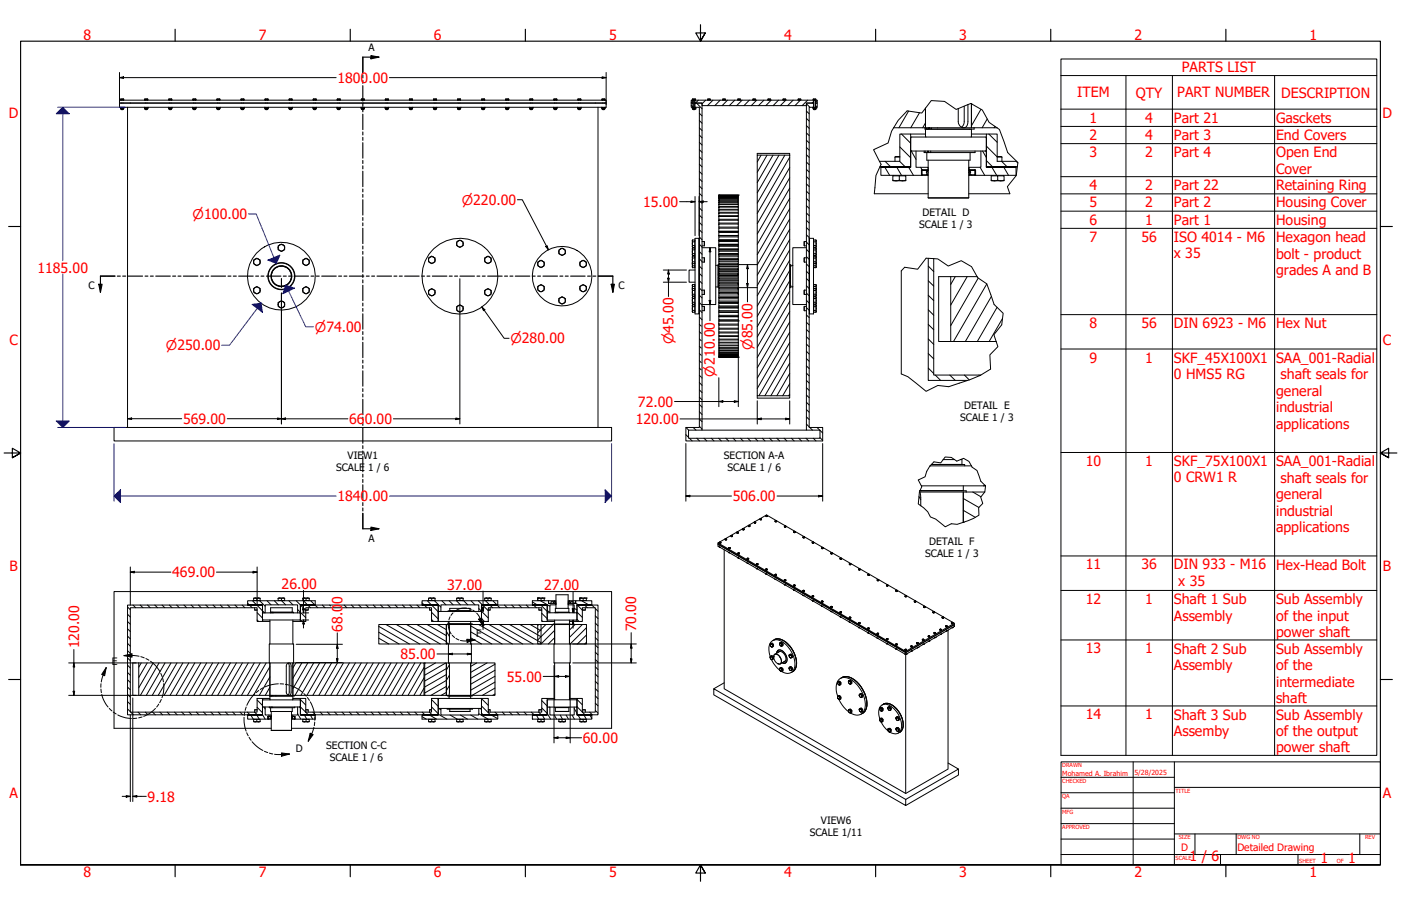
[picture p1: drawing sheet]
<svg xmlns="http://www.w3.org/2000/svg" width="864mm" height="559mm" viewBox="0 0 864 559" stroke-linecap="round" stroke-linejoin="round" font-family="sans-serif">
<defs><g id="words">
<g font-size="8.7" fill="#f00">
<text x="52" y="24">8</text>
<text x="160" y="24">7</text>
<text x="267" y="24">6</text>
<text x="375" y="24">5</text>
<text x="483" y="24">4</text>
<text x="591" y="24">3</text>
<text x="699" y="24">2</text>
<text x="807" y="24">1</text>
<text x="728" y="45">PARTS LIST</text>
<text x="208" y="51">1800.00</text>
<text x="664" y="60">ITEM</text>
<text x="700" y="60">QTY</text>
<text x="726" y="60">PART NUMBER</text>
<text x="790" y="60">DESCRIPTION</text>
<text x="6" y="73">D</text>
<text x="672" y="76">1</text>
<text x="706" y="76">4</text>
<text x="724" y="76">Part 21</text>
<text x="787" y="76">Gasckets</text>
<text x="852" y="73">D</text>
<text x="672" y="86">2</text>
<text x="706" y="86">4</text>
<text x="724" y="86">Part 3</text>
<text x="787" y="86">End Covers</text>
<text x="672" y="97">3</text>
<text x="706" y="97">2</text>
<text x="724" y="97">Part 4</text>
<text x="787" y="97">Open End</text>
<text x="787" y="107">Cover</text>
<text x="672" y="117">4</text>
<text x="706" y="117">2</text>
<text x="724" y="117">Part 22</text>
<text x="787" y="117">Retaining Ring</text>
<text x="396" y="128">15.00</text>
<text x="672" y="128">5</text>
<text x="706" y="128">2</text>
<text x="724" y="128">Part 2</text>
<text x="787" y="128">Housing Cover</text>
<text x="672" y="139">6</text>
<text x="706" y="138">1</text>
<text x="724" y="138">Part 1</text>
<text x="787" y="138">Housing</text>
<text x="672" y="149">7</text>
<text x="704" y="149">56</text>
<text x="724" y="149">ISO 4014 - M6</text>
<text x="787" y="149">Hexagon head</text>
<text x="724" y="159">x 35</text>
<text x="787" y="159">bolt - product</text>
<text x="23" y="168">1185.00</text>
<text x="787" y="170">grades A and B</text>
<text x="672" y="202">8</text>
<text x="704" y="202">56</text>
<text x="724" y="202">DIN 6923 - M6</text>
<text x="787" y="202">Hex Nut</text>
<text x="6" y="213">C</text>
<text x="852" y="213">C</text>
<text x="672" y="224">9</text>
<text x="706" y="224">1</text>
<text x="724" y="224">SKF_45X100X1</text>
<text x="787" y="224">SAA_001-Radial</text>
<text x="724" y="234">0 HMS5 RG</text>
<text x="789" y="234">shaft seals for</text>
<text x="787" y="244">general</text>
<text x="393" y="251">72.00</text>
<text x="787" y="254">industrial</text>
<text x="113" y="261">569.00</text>
<text x="215" y="261">660.00</text>
<text x="392" y="262">120.00</text>
<text x="787" y="264">applications</text>
<text x="669" y="287">10</text>
<text x="706" y="287">1</text>
<text x="724" y="287">SKF_75X100X1</text>
<text x="787" y="288">SAA_001-Radial</text>
<text x="724" y="298">0 CRW1 R</text>
<text x="789" y="298">shaft seals for</text>
<text x="208" y="309">1840.00</text>
<text x="452" y="309">506.00</text>
<text x="787" y="308">general</text>
<text x="787" y="318">industrial</text>
<text x="787" y="328">applications</text>
<text x="6" y="352">B</text>
<text x="669" y="351">11</text>
<text x="704" y="351">36</text>
<text x="724" y="351">DIN 933 - M16</text>
<text x="787" y="351">Hex-Head Bolt</text>
<text x="852" y="352">B</text>
<text x="106" y="356">469.00</text>
<text x="174" y="363">26.00</text>
<text x="276" y="364">37.00</text>
<text x="335" y="364">27.00</text>
<text x="726" y="361">x 35</text>
<text x="211" y="373" transform="rotate(-90 211 373)">0</text>
<text x="669" y="372">12</text>
<text x="706" y="372">1</text>
<text x="724" y="373">Shaft 1 Sub</text>
<text x="787" y="373">Sub Assembly</text>
<text x="724" y="383">Assembly</text>
<text x="787" y="383">of the input</text>
<text x="211" y="390" transform="rotate(-90 211 390)">68.0</text>
<text x="392" y="389" transform="rotate(-90 392 389)">70.00</text>
<text x="787" y="393">power shaft</text>
<text x="49" y="400" transform="rotate(-90 49 400)">120.00</text>
<text x="247" y="407">85.00</text>
<text x="669" y="403">13</text>
<text x="706" y="403">1</text>
<text x="724" y="403">Shaft 2 Sub</text>
<text x="787" y="403">Sub Assembly</text>
<text x="724" y="413">Assembly</text>
<text x="787" y="413">of the</text>
<text x="312" y="420">55.00</text>
<text x="787" y="423">intermediate</text>
<text x="787" y="434">shaft</text>
<text x="669" y="444">14</text>
<text x="706" y="444">1</text>
<text x="724" y="444">Shaft 3 Sub</text>
<text x="787" y="444">Sub Assembly</text>
<text x="724" y="454">Assemby</text>
<text x="787" y="454">of the output</text>
<text x="359" y="458">60.00</text>
<text x="787" y="464">power shaft</text>
<text x="6" y="492">A</text>
<text x="91" y="494">9.18</text>
<text x="852" y="492">A</text>
<text x="733" y="531">1 / 6</text>
<text x="814" y="533">1</text>
<text x="831" y="533">1</text>
<text x="52" y="541">8</text>
<text x="160" y="541">7</text>
<text x="267" y="541">6</text>
<text x="375" y="541">5</text>
<text x="483" y="541">4</text>
<text x="591" y="541">3</text>
<text x="699" y="541">2</text>
<text x="807" y="541">1</text>
</g>
<g font-size="8.3" fill="#f00">
<text x="285" y="126">⌀220.00</text>
<text x="119" y="135">⌀100.00</text>
<text x="194" y="205">⌀74.00</text>
<text x="102" y="216">⌀250.00</text>
<text x="315" y="212">⌀280.00</text>
<text x="415" y="212" transform="rotate(-90 415 212)">⌀45.00</text>
<text x="464" y="216" transform="rotate(-90 464 216)">⌀85.00</text>
<text x="441" y="232" transform="rotate(-90 441 232)">⌀210.00</text>
</g>
<g font-size="6.3">
<text x="227" y="32">A</text>
<text x="569" y="133">DETAIL D</text>
<text x="567" y="141">SCALE 1 / 3</text>
<text x="55" y="178">C</text>
<text x="381" y="178">C</text>
<text x="594" y="252">DETAIL E</text>
<text x="592" y="260">SCALE 1 / 3</text>
<text x="214" y="283">VIE</text>
<text x="224" y="283">W1</text>
<text x="446" y="283">SECTION A-A</text>
<text x="207" y="291">SCALE</text>
<text x="227" y="291">1 / 6</text>
<text x="449" y="291">SCALE 1 / 6</text>
<text x="227" y="334">A</text>
<text x="573" y="336">DETAIL F</text>
<text x="570" y="344">SCALE 1 / 3</text>
<text x="294" y="393">F</text>
<text x="69" y="410">E</text>
<text x="201" y="462">SECTION C-C</text>
<text x="182" y="464">D</text>
<text x="203" y="469">SCALE 1 / 6</text>
<text x="506" y="508">VIEW6</text>
<text x="499" y="515">SCALE 1/11</text>
</g>
<g font-size="6.3" fill="#f00">
<text x="728" y="525">D</text>
<text x="763" y="525">Detailed Drawing</text>
</g>
<g font-size="4.3" fill="#f00">
<text x="655" y="479">Mohamed A. Ibrahim</text>
<text x="699" y="478">5/28/2025</text>
</g>
<g font-size="3.5" fill="#f00">
<text x="655" y="473">DRAWN</text>
<text x="655" y="483">CHECKED</text>
<text x="725" y="489">TITLE</text>
<text x="655" y="492">QA</text>
<text x="655" y="502">MFG</text>
<text x="655" y="511">APPROVED</text>
<text x="727" y="518">SIZE</text>
<text x="763" y="518">DWG NO</text>
<text x="841" y="518">REV</text>
<text x="725" y="530">SCALE</text>
<text x="801" y="533">SHEET</text>
<text x="824" y="533">OF</text>
</g>
</g></defs>
<!-- layer: Hatch (ANSI) -->
<g fill="none" stroke="#000" stroke-width=".62">
<path d="M426 65l1 1M427 62l-1 1M429 64l4 3M430 62l-1 2M431 79l2 2M431 74l2 2M431 70l2 2M435 62l-2 2M439 62l-3 3M444 62l-3 3M448 62l-3 3M453 62l-3 3"/>
<path d="M457 62l-3 3M462 62l-3 3M466 62l-3 3M471 62l-3 3M475 62l-3 3M480 62l-3 3M484 62l-3 3M489 62l-3 3M493 62l-3 3M497 77l2 2M497 73l2 2M497 69l2 1"/>
<path d="M497 64l2 2M498 62l-4 3M501 64h1M502 63l-1 1M503 65l1 1M504 62l-1 1M560 69l-6 10M567 70l-6 9M570 76l-1 3M599 64v1M605 67l-6 11M609 73l-4 6"/>
<path d="M613 78v1M431 97l2 1M431 92l2 2M431 88l2 1M431 83l2 2M469 96l-2 4M473 96l-6 10M477 96l-10 17M480 96l-13 23M484 96l-17 29M487 97l-20 35M497 100l2 2"/>
<path d="M497 95l2 2M497 91l2 2M497 86l2 2M497 82l2 2M546 100l3 3M555 100l3 3M555 91l6 6M556 83l5 5M562 93l3 5M606 93l2 4M608 99l4 4M608 90l7 7"/>
<path d="M610 83l5 5M617 100l4 3M626 100l1 1M431 119l2 2M431 115l2 1M431 110l2 2M431 106l2 1M431 101l2 2M487 103l-20 35M487 110l-20 34M487 116l-20 35M497 118l2 2"/>
<path d="M497 113l2 2M497 109l2 2M497 104l2 2M545 103l3 5M548 103h-1M553 103l3 5M555 103h.1M560 103l3 5M567 103l1 2M571 107l1 1M597 104l1 1M597 106l1 1"/>
<path d="M599 108h.1M604 103l3 5M611 103l3 5M614 103h-1M619 103l3 5M621 103h.1M626 103v1M431 137l2 2M431 133l2 1M431 128l2 2M431 124l2 1M487 122l-20 35"/>
<path d="M487 129l-20 34M487 135l-20 35M497 136l2 2M497 131l2 2M497 127l2 2M497 122l2 2M431 160l2 1M431 155l2 2M431 151l2 1M431 146l2 2M431 142l2 1M487 141l-20 35"/>
<path d="M487 148l-20 34M487 154l-20 35M497 158l2 2M497 154l2 2M497 149l2 2M497 145l2 1M497 140l2 2M431 178l2 1M431 173l2 2M431 169l2 1M431 164l2 2M487 160l-20 35"/>
<path d="M487 167l-20 34M487 173l-20 35M487 180l-20 34M497 176l2 2M497 172l2 1M497 167l2 2M497 163l2 1M572 173l4 3M572 164l4 4M589 171l-3 4M596 171l-10 17M603 172l-17 29"/>
<path d="M608 175l-20 36M431 196l2 1M431 191l2 2M431 187l2 1M431 182l2 2M487 186l-20 35M487 192l-20 35M487 199l-20 34M497 199l2 1M497 194l2 2M497 190l2 1M497 185l2 2"/>
<path d="M497 181l2 1M572 191l4 3M572 182l4 3M611 183l-16 28M615 190l-13 21M618 196l-8 15M431 218l1 1M431 214l1 1M431 209l1 1M431 205l1 1M431 200l1 1M487 205l-20 35"/>
<path d="M487 211l-19 33M487 218l-16 26M497 217l2 1M497 212l2 2M497 208l2 1M497 203l2 2M572 218l4 3M572 209l4 3M572 200l4 3M431 236l2 2M431 227l1 1M431 232l1 1"/>
<path d="M431 223l1 1M433 233h.1M487 224l-12 20M487 230l-8 14M487 237l-5 7M497 239l2 2M497 235l2 1M497 230l2 2M497 226l2 1M497 221l2 2M572 227l4 3M577 231l3 4"/>
<path d="M585 231l4 4M594 231l3 3M603 231l1 1M431 258l2 2M431 254l2 2M431 249l2 2M431 245l2 2M431 240l2 2M487 243l-1 1M497 257l2 2M497 253l2 1M497 248l2 2"/>
<path d="M497 244l2 1M423 268l1 2M423 264l1 1M425 270l2 2M427 264l2 1M430 270l1 2M431 263l2 2M434 270l2 2M438 270l2 2M443 270l2 2M447 270l2 2M452 270l2 2"/>
<path d="M456 270l2 2M461 270l2 2M465 270l2 2M470 270l2 2M474 270l2 2M479 270l2 2M483 270l2 2M488 270l2 2M492 270l2 2M497 270l1 2M497 262l2 1M499 264l2 1"/>
<path d="M501 270l2 2M504 264l3 3M505 270l2 2M607 299v1M566 306l2 2M594 315l7 4M594 307l9 6M600 303l5 3M594 322h.1M79 379l1 2M79 374l1 2M82 373l2 2"/>
<path d="M86 373l2 2M91 373l2 2M95 373l2 2M100 373l2 2M104 373l2 2M109 373l2 2M113 373l2 2M118 373l2 2M122 373l2 2M127 373l2 2M131 373l2 2M136 373l1 2"/>
<path d="M140 373l2 2M145 373l1 2M149 373l2 2M153 372l1 1M154 373l1 2M156 373h-1M156 371l2 2M158 373l5 5M158 378l4 3M160 373h.1M160 371l3 3M165 371l2 2"/>
<path d="M169 371l3 2M174 371l2 2M178 371l3 2M183 371l5 5M183 376l5 5M187 373h.1M187 371l3 2M190 373l1 2M192 373h-1M192 371l2 2M194 373l2 2M199 373l1 2"/>
<path d="M203 373l1 1M212 373l2 2M217 373l1 2M221 373l2 2M226 373l1 2M230 373l2 2M235 373l1 2M239 373l2 2M244 373l1 2M248 373l2 2M253 373l1 2M257 373l2 2"/>
<path d="M260 372l1 1M262 373l1 2M263 373h.1M263 371l3 2M266 378l4 4M266 373l4 4M268 373h.1M268 371l4 3M272 371l3 2M277 371l2 2M281 371l3 2M286 371l2 2"/>
<path d="M290 371l3 2M295 371l2 2M295 375l6 6M297 373l4 4M299 373h.1M299 371l3 2M302 373l2 2M304 373h.1M304 371l4 4M311 373l2 2M315 373l2 2M320 373l2 2"/>
<path d="M324 373l2 2M328 371l3 2M329 373l2 2M331 373h-1M333 371l6 3M333 373l4 4M334 378l3 4M337 373h.1M337 377l2 1M342 371l-1 1M342 372h1M351 371h.1"/>
<path d="M354 375l2 1M355 372l2 1M355 371l-1 1M356 378l3 3M356 373l3 3M356 373h.1M359 371l4 2M360 373l2 2M362 373h.1M365 373l2 2M367 380l2 2M367 375l2 2"/>
<path d="M79 397l1 2M79 392l1 2M79 388l1 2M79 383l1 2M158 382l1 1M185 382l1 1M233 394l7 3M233 390l13 7M233 386l19 11M238 385l21 12M244 385l21 12M251 385l20 12"/>
<path d="M257 385l18 11 1 1M263 385l12 7M266 382l1 1M270 385l5 3M275 389l2 4M276 385l1 1M290 397h.1M290 393l7 4M290 390l13 7M290 386l19 11M295 385l21 12M297 382l2 1"/>
<path d="M301 385l21 12M308 385l21 12M314 385l20 11M320 385l14 8M327 385l7 4M332 385l-1 1M333 385h1M334 383h1M336 385l-5 5M341 385l-10 10M342 393l-4 4M342 389l-8 8"/>
<path d="M354 385l-3 4M356 382l1 1M359 385l-8 8M362 396l-2 1M362 392l-6 5M362 387l-11 10M367 398l2 1M367 393l2 2M367 389l2 1M367 384l2 2M79 419l1 2M79 415l1 1"/>
<path d="M79 410l1 2M79 406l1 1M79 401l1 2M87 409l-1 2M91 409l-5 9M94 409l-8 15M98 409l-11 20M102 409l-12 20M105 409l-11 20M109 409l-11 20M113 409l-12 20M116 409l-11 20"/>
<path d="M120 409l-11 20M124 409l-12 20M127 409l-11 20M131 409l-11 20M135 409l-12 20M138 409l-11 20M142 409l-12 20M146 409l-12 20M149 409l-11 20M153 409l-11 20M157 409l-12 20M160 409l-11 20"/>
<path d="M164 409l-11 20M166 411l-10 18M166 418l-6 11M182 409l-1 3M186 409l-5 9M190 409l-9 16M193 409l-11 20M197 409l-12 20M201 409l-12 20M204 409l-11 20M208 409l-11 20M212 409l-12 20"/>
<path d="M215 409l-11 20M219 409l-11 20M223 409l-12 20M226 409l-11 20M230 409l-11 20M234 409l-12 20M237 409l-11 20M241 409l-12 20M245 409l-12 20M248 409l-11 20M252 409l-12 20M256 409l-12 20"/>
<path d="M259 409l-11 20M261 412l-9 17M261 418l-6 11M262 409h.1M268 409l-6 4M275 409l-13 7M275 416l-13 8M275 412l-13 8M277 410l-2 3M277 416l-2 4-13 7M294 409l-4 2M300 409l-10 6"/>
<path d="M305 417l-15 9M305 413l-15 9M305 410l-15 8M367 416l2 1M367 411l2 2M367 407l2 1M367 402l2 2M79 437l1 2M79 433l1 1M79 428l1 2M79 424l1 1M81 439l1 2"/>
<path d="M85 439l2 2M90 439l1 2M94 439l2 2M99 439l1 2M103 439l2 2M108 439l1 2M112 439l2 2M117 439l1 2M121 439l2 2M125 439l2 2M130 439l2 2M134 439l2 2"/>
<path d="M139 439l2 2M143 439l2 2M148 439l2 2M152 439l2 2M157 439l2 2M158 436l4 4M158 432l4 3M163 436v1M166 424l-2 5M185 436v1M185 436l5 5M185 431l3 4"/>
<path d="M193 439l2 2M197 439l2 2M202 439l2 2M206 439l2 2M211 439l1 2M215 439l2 2M220 439l1 2M224 439l2 2M229 439l1 2M233 439l2 2M238 439l1 2M242 439l2 2"/>
<path d="M247 439l1 2M251 439l2 2M256 439l1 2M260 439l2 2M261 424l-2 5M265 439l1 2M266 436l4 4M266 431l4 5M270 431h.1M270 437l2 1M275 427l-3 2M275 423l-9 6"/>
<path d="M277 423l-2 3M296 437l1 1M297 440l1 1M297 435l5 6M297 431l4 4M305 439l2 2M305 428l-1 1M305 424l-8 5M305 421l-14 8M310 439l1 2M314 439l2 2M319 439l1 2"/>
<path d="M323 439l2 2M328 439l1 2M332 439l2 2M334 437l3 3 2 4M334 432l3 3M337 431h.1M339 436h.1M354 437l2 3M356 436l5 5M356 431l3 4M363 439l2 2M367 438l2 2"/>
<path d="M367 434l2 1M367 429l2 2M367 425l2 1M367 420l2 2M153 441h.1M155 441l1 3M157 441h-1M158 441l2 3M160 441h.1M162 441l1 3M165 443h.1M166 443v1"/>
<path d="M166 441v1M180 441l1 1M181 443l1 1M183 440l2 4M185 440l1 1M186 441h.1M188 441l1 3M190 441h-1M191 441l2 3M193 441h.1M260 442l3 2M264 441h.1"/>
<path d="M265 441l4 3M270 441h.1M270 440l5 4M277 441l5 3M284 441l4 3M290 441l5 3M295 440l6 4M302 441h.1M303 441l4 2M328 443v1M329 441h.1M331 441l1 3"/>
<path d="M333 441h-1M334 441l2 3M336 441h.1M342 441l1 3M345 441l2 3M349 441l1 3M353 441l1 3M356 440v1M356 441l2 3M358 441h.1M360 441l1 3M362 441h.1"/>
<path d="M364 441l1 2"/>
</g>
<!-- layer: Visible (ANSI) -->
<g fill="none" stroke="#000" stroke-width=".62">
<path d="M74 62h300v2h-300zM74 64h300v2h-300zM74 66v1M74 61h2M74 61v1h2M74 67h2M74 67h1M74 67h.1M74 61h.1M75 62h.1M75 68h1M75 67h1"/>
<path d="M75 61v1M75 64h.1M75 67v1M76 61h.1M76 61v1v-1M76 67h.1M76 64h.1M76 67v1M76 62h.1M76 66v1M79 66v198M80 64h.1"/>
<path d="M89 66v1M89 61h2M89 61v1h2M89 67h2M89 67h1M89 67h.1M89 61h.1M89 62h.1M90 68h1M90 67h1M90 61v1M90 64h.1"/>
<path d="M90 67v1M91 61h.1M91 61v1v-1M91 67h.1M91 64h.1M91 67v1M91 62h.1M91 67h-2M91 66v1M104 66v1M104 66h.1M104 61v1h1"/>
<path d="M104 67h.1M104 67h1M104 61h2M104 61h.1M104 62h.1M104 61h1M104 67h2M104 68h1M104 64h.1M104 67v1M105 67h.1M105 61v1"/>
<path d="M105 61v1l1-1M105 67h1M105 64h.1M105 67v1M106 61h-1M106 61h.1M106 62h.1M106 67h-2M106 66v1M119 66v1M119 61v1h1M119 67h.1"/>
<path d="M119 61h2M119 61h.1M119 61h1M119 67h2M119 62h.1M119 68h1M119 67h1M119 61v1M119 64h.1M119 67v1M120 61v1l1-1M120 67h1"/>
<path d="M120 67h.1M120 64h.1M120 67v1M121 61h-1M121 61h.1M121 62h.1M121 67h-2M121 66h.1M121 66v1M134 66v1M134 61h1M134 61v1h1"/>
<path d="M134 67h2M134 67h.1M134 62h.1M134 68h1M134 64h.1M134 67h1M134 61v1M134 67v1M135 61v1l1-1M135 67h1M135 64h.1M135 67v1"/>
<path d="M135 61h.1M135 61h1M135 62h.1M135 61h-1M136 67h-2M136 66h.1M136 66v1M148 66l1 1M149 61h1M149 61v1h1M149 67h1M149 67h.1"/>
<path d="M149 61h.1M149 62h.1M149 68h1M149 61v1M149 64h.1M149 67v1M150 61h.1M150 61v1v-1M150 67h.1M150 67v1M150 64h.1M150 62h.1"/>
<path d="M150 66v1M163 66v1M163 61h2M163 61v1h2M163 67h2M163 67h1M163 67h.1M163 61h.1M164 62h.1M164 68h1M164 67h1M164 61v1"/>
<path d="M164 64h.1M164 67v1M165 61h.1M165 61v1v-1M165 67h.1M165 64h.1M165 67v1M165 62h.1M165 66v1M178 66v1M178 61v1h2M178 67h.1"/>
<path d="M178 67h1M178 67h2M178 61h2M178 61h.1M178 62h.1M179 68h1M179 64h.1M179 67h1M179 61v1M179 67v1M180 61h.1M180 61v1v-1"/>
<path d="M180 67h.1M180 64h.1M180 67v1M180 62h.1M180 66v1M193 66v1M193 66h.1M193 61v1h1M193 67h.1M193 61h2M193 61h.1M193 61h1"/>
<path d="M193 67h2M193 62h.1M193 68h2M193 67h1M193 61v1M193 64h.1M193 67v1M194 61h1M194 61v1l1-1M194 67h1M194 67h.1M195 64h.1"/>
<path d="M195 67v1M195 62h.1M195 67h-2M195 66v1M208 66v1M208 61v1h1M208 67h.1M208 61h2M208 61h.1M208 61h1M208 67h2M208 62h.1"/>
<path d="M208 68h1M208 64h.1M208 67v1M208 67h1M208 61v1M209 61v1l1-1M209 67h1M209 64h.1M209 67v1M210 61h-1M210 61h.1M210 62h.1"/>
<path d="M210 67h-2M210 66h.1M210 66v1M223 66v1M223 61h1M223 61v1h1M223 67h2M223 67h.1M223 62h.1M223 68h1M223 67h1M223 61v1"/>
<path d="M223 64h.1M223 67v1M224 61v1l1-1M224 67h1M224 67h.1M224 64h.1M224 67v1M224 61h.1M224 61h1M224 62h.1M224 61h-1M225 67h-2"/>
<path d="M225 66h.1M225 66v1M237 66v1M237 61h2M237 61v1h2M237 67h2M237 67h1M237 67h.1M238 62h.1M238 68h1M238 67h1M238 61v1"/>
<path d="M238 64h.1M238 67v1M239 61h.1M239 61v1v-1M239 67h.1M239 64h.1M239 67v1M239 62h.1M239 61h-2M239 66v1M252 66v1M252 61h2"/>
<path d="M252 61v1h2M252 67h2M252 67h1M252 67h.1M252 61h.1M253 62h.1M253 68h1M253 64h.1M253 67h1M253 61v1M253 67v1M254 61h.1"/>
<path d="M254 61v1v-1M254 67h.1M254 64h.1M254 67v1M254 62h.1M254 66v1M267 66v1M267 61v1h2M267 67h.1M267 67h1M267 61h2M267 61h.1"/>
<path d="M267 67h2M267 62h.1M268 68h1M268 67h1M268 61v1M268 64h.1M268 67v1M269 61h.1M269 61v1v-1M269 67h.1M269 67v1M269 64h.1"/>
<path d="M269 62h.1M269 67h-2M269 66v1M282 66v1M282 66h.1M282 61v1h1M282 67h.1M282 67h1M282 61h2M282 61h.1M282 61h1M282 67h2"/>
<path d="M282 62h.1M282 68h1M282 64h.1M282 67v1M283 67h.1M283 61v1M283 61v1l1-1M283 67h1M283 64h.1M283 67v1M284 61h-1M284 61h.1"/>
<path d="M284 62h.1M284 67h-2M284 66v1M297 66v1M297 61h1M297 61v1h1M297 67h2M297 67h.1M297 62h.1M297 68h1M297 67h1M297 61v1"/>
<path d="M297 64h.1M297 67v1M298 61v1l1-1M298 67h1M298 67h.1M298 64h.1M298 67v1M299 61h-1M299 61h.1M299 62h.1M299 61h-2M299 67h-2"/>
<path d="M299 66v1M312 66v1M312 61h1M312 61v1h1M312 67h2M312 67h.1M312 62h.1M312 68h1M312 67h1M312 61v1M312 64h.1M312 67v1"/>
<path d="M313 61v1l1-1M313 67h1M313 64h.1M313 67v1M313 61h.1M313 61h1M313 62h.1M313 61h-1M314 67h-2M314 66h.1M314 66v1M326 66l1 1"/>
<path d="M327 61h1M327 61v1h1M327 67h1M327 67h.1M327 61h.1M327 62h.1M327 68h1M327 61v1M327 64h.1M327 67v1M328 61v1v-1M328 67h.1"/>
<path d="M328 64h.1M328 67v1M328 61h.1M328 62h.1M328 67h-1M328 66v1M341 66v1M341 61v1h2M341 67h1M341 67h.1M342 67h1M342 61h1"/>
<path d="M342 61h-1M342 62h.1M342 68h1M342 61v1M342 64h.1M342 67v1M343 61h.1M343 61v1v-1M343 67h.1M343 67v1M343 64h.1M343 62h.1"/>
<path d="M343 66v1M356 66v1M356 61h2M356 61v1h2M356 67h2M356 67h1M356 67h.1M356 61h.1M356 62h.1M357 68h1M357 64h.1M357 67h1"/>
<path d="M357 61v1M357 67v1M358 61h.1M358 61v1v-1M358 67h.1M358 64h.1M358 67v1M358 62h.1M358 66v1M367 64h.1M369 66v198M371 66v1"/>
<path d="M371 61v1h1M371 67h.1M371 61h2M371 61h.1M371 61h1M371 67h2M371 62h.1M371 68h1M371 67h1M371 61v1M371 64h.1M371 67v1"/>
<path d="M372 61h1M372 61v1l1-1M372 67h1M372 67v1M372 64h.1M373 62h.1M373 67h-2M373 66v1M427 66v1M427 67h.1M427 66h2M427 61v1"/>
<path d="M427 67h1M427 61h1M427 62h-1v2h1v-2v4v-2h-1v2h1M427 62h76M427 64h.1M427 68h1M427 67v1M427 67h2M428 67h1M428 61v1M428 67h.1M428 61h1"/>
<path d="M428 61h-1M428 64h.1M428 62v4M428 67v1M428 62v2h5v1h64v-1h5v-2v4v-2h-5v201h8v5h-81v-5h9v-201h-5v2M428 62h.1M429 61v1M429 61v1h-2M429 67h.1M429 66v1M436 61v1h2v-1M436 61h1"/>
<path d="M436 62h.1M437 61v1M437 61h1M437 61h-1M438 62h.1M446 61v1h1v-1M446 61h1M446 61v1M447 61h.1M447 61h-1M447 62h.1M455 61v1h2v-1"/>
<path d="M455 61h1M455 62h.1M456 61v1M456 61h1M456 61h-1M456 62h.1M464 61v1h2v-1M464 61h1M465 61v1M465 61h1M465 61h-1M466 62h.1"/>
<path d="M473 61v1h2v-1M473 61h2M474 61v1M475 61h.1M475 61h-2M475 62h.1M483 61v1h1v-1M483 61h1M483 62h.1M483 61v1M484 61h.1M484 61h-1"/>
<path d="M484 62h.1M492 61v1h2v-1M492 61h1M493 61v1M493 61h1M493 61h-1M494 62h.1M501 66v1M501 61v1h2v-1M501 67h1M501 61h2M501 67h.1"/>
<path d="M501 62h.1M502 64h.1M502 68h1M502 67v1M502 67h1M502 61v1M502 67h.1M503 61h.1M503 61h-2M503 67h.1M503 64h.1M503 67v1"/>
<path d="M503 62h1v2h-1v-2v4v-2h1v2h-5v198h8v8h-84v-8h8v-198h-2M503 62h.1M503 66v1M551 79h20M570 79v1h30v-1M570 80l1 5M570 67v12M572 80h.1M572 79h-1v1h1v-1h1v1h1v-1h-1M574 79h41M594 65v11l-1 2M597 65v10a3 3 0 0 1-3 4 3 3 0 0 1-3-4v-8"/>
<path d="M598 80h.1M599 80v5M599 64v15M467 96h20v148h-20zM467 96v-1h20v1M542 100h13v-17h6v20h-19M552 97h3M552 97v3M555 97h-3M561 93v-8h1h45h1v8M561 83h9M561 92l1 1"/>
<path d="M562 93h-1v10h-18v5h25v-3h4v-2h-7v-10M562 93h45M570 93v1v-1M570 94h2M571 94v5h27v-5M572 93v1v-1M572 99v23M574 93v1h-2M597 99v23M599 83h9M601 93v1h-27M605 93v10h-8v2h4v3h25v-5h-18v-10h-1"/>
<path d="M608 92l-1 1M615 97h3M618 97v3M627 100h-12v-17h-7v20h19M539 120h33M543 103h18zM550 111l2 1M550 111v-3h4v3M551 108h.1M552 112h4M554 111l-2 1M554 111l2 1"/>
<path d="M554 108h4v3M558 108h.1M558 111l-2 1M568 108h.1M568 107l3 1v-3l1 1v2h-4M568 105v3M568 105h4M568 105h.1M572 105h.1M572 108h.1M572 105h-4v3M597 105h4"/>
<path d="M597 108h1M597 120h25M597 105h1M601 105h.1M601 108h.1M601 105v3M601 107l-3 1v-3l-1 1 1 2h3M608 103h18zM611 111l2 1M611 111v-3h4v3M611 108h.1M613 112h4"/>
<path d="M615 111l-2 1M615 111l2 1M615 108h4v3M619 108h.1M619 111l-2 1M443 120l12 1zM443 121h12zM443 121h12h-12zM443 122h12h-12zM443 122h12v1h-12zM443 124h12h-12zM443 125h12v1h-12z"/>
<path d="M443 126h12v1h-12zM443 128h12v1h-12zM443 130h12v1h-12zM443 131h12v2h-12zM443 134h12v1h-12zM443 136h12v2h-12zM443 138h12v2h-12zM443 120h12M443 121h.1M443 121v1M443 122h.1M443 123v1"/>
<path d="M443 124v1M443 126h.1M443 127v1M443 129v1M443 131h.1M443 133v1M443 135v1M443 138h.1M455 121h.1M455 121v1M455 122h.1M455 123v1"/>
<path d="M455 124v1M455 126h.1M455 127v1M455 129v1M455 131h.1M455 133v1M455 135v1M455 138h.1M572 122h25M171 153a2 2 0 0 0 3 2M171 153v1l2 1h1M172 151l-1 2"/>
<path d="M172 151h2M172 151l-1 1v1M172 151l1-1 1 1M174 151l1 2M174 151l1 1v1M175 153l-1 2M175 153v1l-1 1M190 160h1v2M190 160l-1-1-2 1v2M190 160l1 2M190 160a2 2 0 0 0-3 2M265 159l-1 1"/>
<path d="M265 159a2 2 0 0 1 3 1M265 159l1-1 2 1v1M265 159h-1v1M281 150l1 2M281 150v1l1 1M282 149h-1v1M282 149l1-1 1 1M282 149l-1 1M282 149h2M284 149h1v1M284 149l1 1M285 150a2 2 0 0 1-3 2"/>
<path d="M285 150v1l-2 2-1-1M302 159l1 1M302 159a2 2 0 0 0-3 1M302 159h1v1M302 159l-1-1-2 1v1M344 154a2.3 2.3 0 0 1 3 0 2.3 2.3 0 0 1 1 2l-2 2a2.3 2.3 0 0 1-2-4zM427 153v5M427 148v1M427 149v4M427 148h1v1h-1M427 153v1M427 154v4"/>
<path d="M427 153h1v1h-1M427 158v1M427 159v4M427 158h1v1h-1M427 148v5M427 158v4M427 151h1M427 156h1M428 149v4h-1M428 154v4h-1M428 159v4M428 152h.1"/>
<path d="M428 148h.1M428 153h.1M428 157h.1M428 158h.1M428 147h3v47h-3zM431 147v47M433 153h8v35h-8M433 152h1M433 149h1M433 159h1M434 149v3M434 159v3"/>
<path d="M443 143h12zM443 143v-2h12v2M443 145h12zM443 145v-2h12v2M443 148h12zM443 148v-2h12v2M443 151h12h-12zM443 151v-2h12v2M443 153h12v1h-12zM443 153v-1h12v1M443 156h12v1h-12zM443 156v-1h12v1"/>
<path d="M443 159v-1h12v1M443 154h12v1M443 151h12v1M443 140v1M443 143h.1M443 145v1M443 148v1M443 151v1M443 154v1M443 157v1M443 157h12M455 140v1"/>
<path d="M455 145v1M455 148v1M455 157v1M496 149v3M496 159v3M496 152h1M496 149h1M496 159h1M497 153h-8v35h8M499 147v47M499 147h2v47h-2zM501 152h1"/>
<path d="M501 148h1M501 153h1M501 157h1M501 158h1M502 149h1M502 154h1M503 151v2M503 148v3M503 151h-1v2h1M503 148h-1v3M503 156v2M503 153v3"/>
<path d="M503 156h-1v2h1M503 153h-1v3M503 158v1M503 159v4M503 159h-1v2h1M503 158h-1v1M503 148v5M503 153v5M503 158v4M572 159v76h25M576 160v71h29M156 162a2.2 2.2 0 0 0 2 2 2.2 2.2 0 0 0 2-1v-1"/>
<path d="M156 179a2 2 0 0 0 3 2M156 162v-2l2-1 2 1v2M156 162a2 2 0 0 0 2 2 2 2 0 0 0 2-2M156 162a2 2 0 0 1 2-2 2 2 0 0 1 2 2M159 177l1 1v1M159 177a2 2 0 0 0-3 2M159 177l1 2M160 179v1l-1 1M160 179l-1 2M187 162a2 2 0 0 0 2 2 2 2 0 0 0 2-2M187 179l1 2M187 162a2.2 2.2 0 0 0 1 2 2.2 2.2 0 0 0 3-1v-1"/>
<path d="M187 179v1l1 1M188 177l-1 2M188 177h2M188 177l-1 1v1M188 177h1h1M190 177l1 1v1M190 177l1 2M191 179v1l-1 1M191 179l-1 2M264 160l1 2M264 160v1l1 1M265 162h2"/>
<path d="M265 179a2 2 0 0 0 0 3M265 179a2 2 0 0 1 3 0 2 2 0 0 1-1 3M265 179l1-1 2 1v2l-1 1M265 162l1 1 1-1M268 160l-1 2M268 160v1l-1 1M299 160l1 2M299 160v1l1 1M300 162h2M300 162l1 1 1-1M302 179a2 2 0 0 1 0 3M302 179a2 2 0 0 0-3 0 2 2 0 0 0 1 3"/>
<path d="M302 179a2.1 2.1 0 0 1 0 3M302 179l-1-1-2 1v2l1 1M303 160v1l-1 1M303 160l-1 2M331 178v1l1 1M331 163v1l1 1M331 178l1 2M331 163l1 2M332 180h2M332 165h2M334 176l1 1v1M334 161l1 1v1"/>
<path d="M334 176l-3 1v1M334 161l-3 1v1M334 176l1 2M334 161l1 2M334 176a2 2 0 0 0-3 2M334 161a2 2 0 0 0-3 2M335 178v1l-1 1M335 163v1l-1 1M335 178l-1 2M335 163l-1 2M357 178v1l1 1M357 163v1l1 1"/>
<path d="M357 178l1 2M357 163l1 2M358 180h2M358 165h2M358 180h1h1M358 165h1h1M360 176l1 2M360 161l1 2M360 176a2 2 0 0 0-3 2M360 161a2 2 0 0 0-3 2M360 176l1 1v1M360 161l1 1v1"/>
<path d="M360 176h-1l-2 1v1M360 161h-1l-2 1v1M361 178l-1 2M361 163l-1 2M361 178v1l-1 1M361 163v1l-1 1M427 178h.1M427 162v1v-1M427 163v2zM427 165h.1M427 178v5M427 162v1"/>
<path d="M427 176v2v-1M427 178v1M427 179v4M427 178h1v1h-1M427 176v1M427 176h1v1h-1M427 161h1M427 163h1M427 164h1M428 179v4h-1M428 163v2h-1M428 178h.1"/>
<path d="M428 162h.1M428 176h.1M428 165h.1M428 167h-3v7h3M433 179h1M433 162h1M434 179v3M441 164h2v13h-2M443 164h.1M443 176h.1M443 169v2h12v2M443 171v6"/>
<path d="M443 175v1h12M443 174h12M443 178v1h12M443 178v-1h12v1M443 160h12M443 163v1h12M443 162v-1h12v1M443 166v1h12M443 165v-1h12v1M443 163v7h12M443 168h12M443 172v1h12"/>
<path d="M443 160v1M443 167v1M443 173v1M443 176v1M443 179v1M455 175v-1h-12v1h12v1M455 178h-12h12v1M455 160v-1h-12v1h12M455 163v-1h-12v1h12v1M455 166v-1h-12v1h12v1M455 169v-1h-12v1h12v1M455 171h-12v1h12"/>
<path d="M455 163h12M455 177h12M455 160v1M455 164h.1M455 167v1M455 170v1M455 173v1M455 176v1M455 179v1M487 169v1M487 163v6M487 171v6"/>
<path d="M487 171h.1M489 164h-2v13h2M496 179v3M496 179h1M496 162h1M501 178h1M501 162h1M501 176h1M501 165h1M502 161v2h1M502 163v1h1M502 164v1h1"/>
<path d="M503 178v1M503 179v4M503 179h-1v2h1M503 178h-1v1M503 176v1M503 176v2v-1M503 177h-1v1M503 176h-1v1M503 178h.1M503 163v2zM503 162v1v-1M503 178v5"/>
<path d="M503 162v1M556 167v64M586 171v40h28M602 171h-23v40h7M171 188l1 2M171 188v1l1 1M172 190h2M172 190h1h1M174 186l1 2M174 186a2 2 0 0 0-3 2M174 186l-1-1-2 2v1M174 186l1 1v1"/>
<path d="M175 188l-1 2M175 188v1l-1 1M188 181h2M188 181h1h1M265 182h2M265 182l1 1 1-1M282 189l1-1 2 1v2l-1 1M282 192l1 1 1-1M282 189a2 2 0 0 0 0 3M282 192h2M282 189a2 2 0 0 1 3 0 2 2 0 0 1-1 3M300 182h2"/>
<path d="M300 182l1 1 1-1M344 184l2-1 2 1a2.3 2.3 0 0 1-2 4 2.3 2.3 0 0 1-2-4zM427 183v5M427 188v1M427 189v4M427 188h1v1h-1M427 183v1M427 184v4M427 183h1v1h-1M427 188v5M427 181h1M427 191h1"/>
<path d="M427 186h1M428 189v4h-1M428 184v4h-1M428 192h.1M428 188h.1M428 182h.1M428 183h.1M428 187h.1M433 192h1M433 189h1M433 182h1M434 189v3"/>
<path d="M443 181v2h12M443 181h12M443 184h12v2M443 184v2h12M443 183l12 1zM443 186v1h12v2M443 187v2h12M443 186h12zM443 189v1h12v2M443 190v2h12M443 189h12zM443 192l12 1v2"/>
<path d="M443 193v2h12M443 195h12v2M443 195v2h12M443 198h12v2h-12zM443 197v1h12v-1M443 192h12M443 195h12M443 183h.1M443 186h.1M443 189h.1M443 192h.1M443 195h.1"/>
<path d="M443 200v1M455 181h-12h12v2M455 183v1M455 186v1M455 189v1M455 192v1M455 195h.1M455 200v20M496 189v3M496 192h1M496 189h1M496 182h1"/>
<path d="M501 192h1M501 188h1M501 182h1M501 183h1M501 187h1M502 191v2h1M502 181v2h1M502 186v2h1M503 188v1M503 189v4M503 189h-1v2h1M503 188h-1v1"/>
<path d="M503 183v1M503 184v4M503 184h-1v2h1M503 183h-1v1M503 183v5M503 188v5M443 202v1M443 205h.1M443 207v1M443 209v1M443 211v1M443 213h.1"/>
<path d="M443 214v1M443 216h.1M443 217h.1M443 218h.1M443 219h.1M443 220h.1M455 201h-12v1h12M455 203h-12v2h12M455 205h-12v2h12M455 208h-12v1h12M455 210h-12v1h12M455 212h-12v1h12"/>
<path d="M455 213h-12v1h12M455 215h-12v1h12M455 216h-12v1h12M455 217h-12v1h12M455 218h-12v1h12M455 219h-12v1h12M455 220h-12h12h-12M467 244v2h20v-2M70 264h307v8h-307zM433 265h64M568 300h39M573 287h26"/>
<path d="M574 287h21M581 283h7M592 286v1M592 283h1v3h-19M594 300v3h-27M607 299l-1 1M607 299v1M469 320h.1M472 318v1M472 318h.1M472 318h1zM472 318l1 1"/>
<path d="M473 319h.1M473 318h.1M567 303h29M567 303l1 9M567 303h.1M568 303h.1M593 303h.1M594 303v19M596 303h11M443 335v1l115 66-115-67 30-17 115 66v1l-30 17M443 335h1M443 337l1 1"/>
<path d="M443 337h.1M444 335h.1M443 335h.1M444 338h.1M444 334h.1M446 339v86l112 64 26-15v-85M447 333h.1M447 332h.1M447 333h1zM447 332h1zM447 333h1M448 333h.1"/>
<path d="M448 333h-1M449 338v1M449 338h.1M449 338h1zM449 338h1M450 338h.1M451 331h.1M451 330h.1M452 330l-1 1M454 329h.1M454 328h.1M454 329h1z"/>
<path d="M454 328h1zM454 329h1M455 329h.1M455 328h.1M455 328v1M458 327h.1M458 326l1 1M458 326h.1M458 326h1zM458 327l1-1zM459 326h.1M459 326v1"/>
<path d="M461 324l1 1M461 324h.1M461 324l1 1zM462 324h.1M462 325h.1M462 324v1M465 322v1M465 322h.1M465 323h1M465 322h1zM466 323h-1M466 322h.1"/>
<path d="M468 320l1 1M469 320v1M469 321h.1M478 322h.1M478 321h.1M478 322h1M478 321h1zM479 321h.1M479 321v1M483 325h1M484 325h.1M484 324h.1"/>
<path d="M485 325h-1M489 328h.1M489 328l1 1M489 328h1zM490 328h.1M490 328v1M495 331v1M495 331h.1M495 331l1 1zM495 331h1zM495 332h1M496 332h.1"/>
<path d="M496 332h-1M496 331h.1M496 331v1M501 335h.1M501 334h.1M501 335h1M502 335h.1M506 338h1M507 338h.1M506 338h.1M449 341h.1M449 341h1"/>
<path d="M455 341v1M455 344h.1M455 341h.1M455 341v1zM455 341h1zM455 342h.1M456 341h.1M456 341l-1 1M461 345h.1M461 347h.1M461 344h.1M462 344l-1 1"/>
<path d="M466 348h1M466 351h.1M466 348h.1M466 348h1zM466 351h1M467 348h.1M467 351h.1M472 351v1M472 354h.1M472 351h.1M472 351h1zM472 351l1 1"/>
<path d="M473 352h.1M473 351h.1M478 355h.1M478 357h.1M478 354h.1M478 355h1M478 354h1zM479 355h.1M479 354v1M484 358h.1M483 358h1M483 358h.1"/>
<path d="M512 341v1M512 341h.1M512 341h1zM512 342h1M513 341h.1M513 342h.1M518 345h.1M518 344h.1M518 344h1zM518 345h1M519 345h.1M519 344v1"/>
<path d="M523 348h1M524 348h.1M525 348h-1M529 351l1 1M529 351h.1M529 351h1zM530 351h.1M530 351v1M535 355h1M535 355h.1M535 355h1zM535 354h.1"/>
<path d="M536 355h.1M536 354h.1M536 354v1M541 358h.1M541 358h1M541 357l1 1zM542 358h.1M79 373h83v10h-4v-8h-78v64h78v-8h4v10h-83zM153 373h9zM156 369v1h2M156 370v1M157 376h1"/>
<path d="M157 375v1M157 369h-1M157 369h1M157 369h2M158 369v1h2v-1M159 369h-1M159 369h1M160 370v1M162 378v-5h-9v-2h41v2h-9v5M162 378h23M162 378v4h23v-4M163 378v-5h20v5"/>
<path d="M167 378v-3h13v3h-13M168 378h.1M168 378h-1M168 378h13M171 369v1h2M172 370v1M172 369h-1M172 369h1M172 369h2M173 369v1h2M174 369h-1M174 369h1"/>
<path d="M175 369v2M185 373h9zM185 373h85v10h-4v-8h-78v8h-3zM187 369v1h2M187 370v1M188 369h-1M188 369h1M188 369h2M188 376h2M189 369v1h2v-1M190 369h-1M190 369h1"/>
<path d="M190 376h-2M190 375v1M190 370v1M260 373h10zM260 371h47v2h-10v4h-27v-4h-10zM264 369v1h2M264 370v1M265 376h1M265 375v1M265 369h-1M265 369h1M265 369h2"/>
<path d="M266 369v1h2v-1M267 369h-1M267 369h1M268 370v1M270 377v6M272 377v-4h23v4M276 377h15M277 375h13v2h-13zM278 377h.1M281 369v1h2M282 370v1M282 369h-1"/>
<path d="M282 369h1M282 369h2M283 369v1h2M284 369h-1M284 369h1M285 369v2M289 377h.1M296 377v6M297 373h10zM297 373h40v10h-3v-8h-33v8h-4zM299 369v1h2M299 370v1"/>
<path d="M300 369h-1M300 369h1M300 369h2M301 369v1h2v-1M301 376h1M302 369h-1M302 369h1M302 376h-1M302 375v1M303 370v1M328 373h9zM331 369h3"/>
<path d="M331 369h.1M331 369h4M331 369v1h3M331 369v1M332 370v1M332 376h2M332 375v1M334 369h1M334 369v1h1M335 369v2M337 378l1 4h17M338 378h18v-5h9v-2h-10v1h-5v1h4v5"/>
<path d="M338 378l-1-5h-9v-2h10v1h5v1h-4v5M338 378h-1M341 372v-1h-1v1h-2v-1h4l1 1h-2M342 372h1M342 371h1M342 378v-3h9v3h-9M343 378h.1M343 375v-8h7v8M344 378h7M350 372h1M350 371h1M350 378h.1"/>
<path d="M352 372v-1h1v1h2v-1h-4l-1 1h2M355 378h1M356 373h9zM356 373h13v68h-13v-10h3v8h8v-64h-8v8h-3zM356 378l-1 4M357 369h2M357 369h.1M357 369h4M357 369v1h2M357 369v1M358 370v1M359 376h2"/>
<path d="M359 369h2M359 369v1h2M361 376h-2M361 375v1M361 369v2M483 360l1 1M483 360h.1M484 361h.1M489 361v1M489 364h.1M489 361h.1M489 361l1 1"/>
<path d="M489 364h1M490 361h.1M490 362h.1M495 365h.1M495 364v1M495 367h.1M495 364h.1M495 364h1zM495 365h1M496 364h.1M496 365h.1M496 364v1"/>
<path d="M501 368h.1M501 370v1M501 370h.1M501 371h.1M501 367h.1M502 368h.1M502 368h-1M506 371l1 1M506 374h1M506 374h.1M506 371h.1M506 371h1z"/>
<path d="M507 374h.1M507 371h.1M512 374v1M512 377h.1M512 374h.1M512 374l1 1zM512 374h1zM512 375h1M513 375h.1M513 374h.1M513 374v1M518 378h.1"/>
<path d="M518 377h1zM518 378h1M519 378h.1M546 361l1 1M547 361h.1M546 361h.1M547 361v1M552 364l1 1M552 364h.1M552 364l1 1zM553 364h.1M553 365h.1"/>
<path d="M553 364v1M558 368h.1M558 367h1zM558 368h1M559 368h-1M559 368h.1M564 371h.1M565 371h.1M565 371h-1M569 374l1 1M569 374h.1M569 374h1z"/>
<path d="M570 374h.1M570 375h.1M575 378h.1M575 377h.1M575 378h1zM575 377h1zM575 378h1M576 378h.1M162 383h4M166 382v15M181 383h4M181 382v15"/>
<path d="M233 385h42v12h-42zM270 383h27M276 385h-1v12h1M276 397h15M276 397v12M277 385v12M277 383v2h14M277 385h-1h15M277 385h.1M290 385h.1M290 383v2M290 385v12"/>
<path d="M291 397v12M291 385h43v12h-43M337 383h5M341 385h11zM342 397v12h9v-12M342 397h9M342 385v12v-12h-11v12h11M342 382v3M351 397v-12h11v12h-11M351 383h5M351 382v3M475 398v1z"/>
<path d="M475 397v1zM475 397l1 1zM475 399h1zM476 397h-1M476 398v1zM476 397l1 1h-1M476 399h.1M476 397h1M477 398l-1 1M477 395a9 9 0 0 1 11 6 10 10 0 0 1 1 13M477 395a10 10 0 0 1 11 6 11 11 0 0 1 1 13M477 395h-1"/>
<path d="M481 397v1zM481 397h.1M481 397l1-1 1 1M481 398l1 1zM481 397h1zM482 397v1zM482 396h-1M482 398v1zM482 397h1v1h-1M482 397h.1M518 380h.1M518 380v1"/>
<path d="M518 381h.1M523 381h1M523 384h1M523 384h.1M524 381h.1M523 381h.1M524 384h.1M529 384l1 1M529 387h.1M529 384h.1M529 384h1zM529 387h1"/>
<path d="M530 384h.1M530 384v1M530 385h.1M530 387h.1M535 388h.1M535 390h.1M535 387h.1M535 390v1M535 388h1M536 388h.1M536 387v1M541 391h.1"/>
<path d="M541 393v1M541 394h.1M542 391h.1M542 391h-1M547 394h.1M546 394l1 1M546 397h1M546 397h.1M546 394h.1M547 397h.1M547 394v1M547 395h.1"/>
<path d="M552 398h.1M552 397h.1M552 398h1zM552 397h1zM552 398h1M553 398h.1M553 397h.1M553 397v1M561 399h1M562 399h.1M561 399h.1M562 398h.1"/>
<path d="M565 397h.1M565 396h.1M565 397h1zM565 396h1zM565 397h1M566 399h.1M566 397h.1M566 400h.1M566 399v1M566 396v1M569 395h.1M569 394h.1"/>
<path d="M569 397h.1M570 394l-1 1M572 393h.1M572 392h.1M572 393h1zM572 393h1M573 392h.1M573 393h.1M573 395h.1M573 392v1M576 390v1M576 391h.1"/>
<path d="M576 390h.1M576 390h1zM576 391h1M576 393h.1M577 390h.1M577 393h.1M577 393h-1M577 390v1M579 388l1 1M579 388h.1M579 388l1 1zM580 389h.1"/>
<path d="M580 391h.1M580 388h.1M580 388v1M581 381h.1M581 381h1zM581 381h1M582 381h.1M583 386h.1M583 386v1M583 386h1zM583 387h1M583 389h1"/>
<path d="M584 389h-1M584 386h.1M584 389h.1M586 384l1 1M587 384h.1M586 384h.1M587 384v1M587 387h.1M588 385h.1M588 384l-30 18M86 409v20h80M166 409v-12h15v12"/>
<path d="M166 409h.1M166 409h15M166 409h-84v20h4M166 409v20M177 409a1.4 1.4 0 0 1 2 0 1.4 1.4 0 0 1 0 2v17a1.5 1.5 0 0 1-2 1 1.5 1.5 0 0 1-1-2v-16zM177 409l1 2v16l-1 2M181 409v20M181 409h80v20M181 409h.1M261 409h1M262 409h13v20h-13zM276 409h-1v20h1"/>
<path d="M276 409h15M277 409h.1M277 409v20M290 409v20M291 409h14v20h-14M342 409v23M351 409v23M475 405v1zM475 405a7 7 0 0 1 2-10 14 14 0 0 1 13 11 6 6 0 0 1-4 9l-4-1M475 405h.1M475 405h1zM475 406l1 1z"/>
<path d="M476 407l2 4 3 2M476 405v-1l-1 1M476 405v1zM476 404l1 1-1 1M476 406v1zM476 405h1M477 405l-1 2M477 405a1.9 1.9 0 0 1 2-2 1.9 1.9 0 0 1 2 2 2.7 2.7 0 0 1-1 5l-1-1M477 404a4 4 0 0 1 4 2 4 4 0 0 1 0 4 4 4 0 0 1-4-6zM479 403a2.3 2.3 0 0 1 2-2 2.3 2.3 0 0 1 2 1 4 4 0 0 1 1 7h-2h2M480 401l-1 2M480 402a4 4 0 0 1 4 5l-1 1h1"/>
<path d="M481 413v1zM481 412v1zM481 402h.1M481 402l-3 2M481 412l1 1zM481 414h1zM481 412h1h-1M482 413v1zM482 412l1 1h-1M482 414h.1M482 412h.1M483 413v1h-1"/>
<path d="M484 408l-3 1M486 404l1 1zM486 412l1 1zM487 404h.1M487 412h.1M487 404h1zM487 405l1 1zM487 412h1zM487 413l1 1zM487 404l1-1-2 1M487 412l1-1-2 1M488 404v1z"/>
<path d="M488 412v1zM488 403l1 1-1 1M488 411l1 1h-1M488 405v1zM488 413v1zM488 404h.1M488 412h.1M489 404v1l-1 1M489 412v1l-1 1M489 414l-1 1M489 414h.1M519 418a11 11 0 0 1 12 6 12 12 0 0 1 1 16"/>
<path d="M519 418h-1M519 418h.1M523 420h.1M523 420h1h1M523 420h1zM524 420h.1M525 420h.1M552 400h.1M552 400h1M558 401h.1M558 403v1M558 403h.1"/>
<path d="M558 404h.1M558 400h1zM558 401h1M558 404v85M558 403l30-18v1l-30 18zM558 403l-115-67v1l115 67M559 401h.1M559 403l-1 1M562 402v-1zM562 402h.1M157 438h1zM157 438v1"/>
<path d="M162 436h.1M162 436v-4h23v4M162 431h4M162 436v5h-9v3h12v-2h2v-1h-4v-5M162 436h23M166 436h.1M166 429h.1M166 436h1M167 432l-1-3h15l-1 3M167 436v3h13v-3M167 429h.1M167 436h.1"/>
<path d="M167 429h-1h1M167 439v11M167 429h1M168 429h-1M168 436h-1M168 429h94M180 439v11M180 429h.1M181 431h4M181 429h-13M182 436h-14M183 436v5h-3v1h2v2h12v-3h-9v-5"/>
<path d="M185 431h3v8h78v-8h4v10h-85zM185 436h.1M188 438h2zM190 438v1M265 438h1zM265 438v1M270 431h27M270 431v6M272 437v4h23v-4M276 437h15zM276 429h15zM277 431v-2h13v2"/>
<path d="M277 439h13M277 437v2M277 429h.1M278 437h.1M289 437h.1M290 429h.1M290 437v2M296 431v6M297 431h4v8h33v-8h3v10h-40zM301 438h1zM302 438v1M332 438v1"/>
<path d="M332 438h2zM337 431h5M339 436v5h15v-5M342 436h9M342 439h9M342 439v-3h9v3M343 436h.1M350 436h.1M351 431h5M355 432h-17v4M355 432v4M359 438h2z"/>
<path d="M361 438v1M446 421l-6 4M516 430l1 1zM516 421l1 1zM516 430a8 8 0 0 1 3-12 13 13 0 0 1 13 9 10 10 0 0 1-1 13l-3 1-4-1M516 429v1zM516 420v1zM517 429v1zM517 431h.1M517 420v1zM517 422v1zM517 431l3 5 3 3"/>
<path d="M517 429h1h-2M517 420h1h-2M517 430l1 1zM517 421l1 1zM518 429v1M518 420v1M518 431h-1zM518 422l-1 1zM518 421h.1M518 430v1M518 421v1M523 420v1z"/>
<path d="M523 438v1zM523 438h.1M523 421l1 1zM523 438h1zM523 439l1 1zM524 438v-1l-1 1M524 420l1 1zM524 438l1 1zM524 437l1 1v1M525 421l-1 1zM525 439l-1 1zM525 421v-1v2"/>
<path d="M525 438h.1M525 438v1v1M530 438v1zM530 429v1zM530 437v1zM530 428v1zM530 437l1 1zM530 439h1zM530 428l1 1zM530 430h1zM530 437h1h-1M530 428h1h-1"/>
<path d="M531 438v1zM531 429v1zM531 437l1 1h-1M531 428l1 1h-1M531 439h.1M531 430h.1M531 437h.1M531 428h.1M532 440h-1M532 438l-1 1M532 429l-1 1M542 437l1 1z"/>
<path d="M543 437h.1M543 438v1zM543 437l1-1-2 1M543 437l1 1zM544 436v1v1M544 438l-1 1zM544 437h.1M544 437v2M545 434a9 9 0 0 1 10 6 9 9 0 0 1 0 12M545 434a10 10 0 0 1 10 7 8 8 0 0 1 0 11M545 434l-1 1M547 437l1 1z"/>
<path d="M547 436v1zM547 436h2v1M548 438h.1M548 436v1zM548 437l1 1zM549 436h-1M549 438h-1zM549 437v1M549 436h.1M153 441h9zM156 445h1M156 445v-1h2v1"/>
<path d="M157 445h2M158 445h-1M158 445h1M158 444h2v1M160 444h.1M160 445h-1M165 444h.1M165 442h.1M165 442l1 1h1v-1v1v1h-2M165 442h2M167 442h.1M167 444h.1"/>
<path d="M167 443h.1M167 449h-97v-84h307v84h-197M167 442h-2v2M167 450h13M180 444h.1M180 442h2M180 442h.1M180 443h.1M182 442l-1 1h-1v-1v1v1h2M182 442h.1M182 444h.1M182 442v2"/>
<path d="M185 441h9zM187 445h1M187 445v-1h2v1M187 444h.1M188 445h2M189 445h-1M189 445h1M189 444h2v1M190 444h.1M191 445h-1M260 441h10zM260 441h10v-4h27v4h10v3h-47z"/>
<path d="M264 445h1M264 445v-1h2v1M264 444h.1M265 445h2M266 445h-1M266 445h1M266 444h2v1M268 444h.1M268 445h-1M281 445h1M281 445v-1h2v1M282 444h.1"/>
<path d="M282 445h2M283 445h-1M283 445h1M283 444h2v1M285 444h.1M285 445h-1M297 441h10zM299 445h1M299 445v-1h2v1M299 444h.1M300 445h2M301 445h-1"/>
<path d="M301 445h1M301 444h2v1M303 444h.1M303 445h-1M328 441h9zM328 441h9v-5h19v5h9v3h-37zM331 445h1M331 445v-1h3v1M332 444h.1M332 445h2M334 445h-2M334 445h.1"/>
<path d="M334 444h1v1M335 444h.1M335 445h-1M344 445h2M344 445v-1h2v1M345 444h.1M346 445h1M346 445h.1M346 444h2v1M348 444h.1M348 445h-1M356 441h9z"/>
<path d="M357 445h1M357 445v-1h2v1M358 444h.1M358 445h2M359 445h-1M359 445h1M359 444h2v1M361 444h.1M361 445h-1M542 444l1 1zM542 443a6 6 0 0 1 3-9 13 13 0 0 1 11 14 4 4 0 0 1-3 4 4 4 0 0 1-4 0M542 443v1z"/>
<path d="M543 443v1zM543 445h.1M543 445l4 6M543 443h1h-2M543 444l1 1zM544 443v1M544 445h-1zM544 444v1M547 450l1 1zM548 450h.1M548 451v1zM548 449h1l-2 1"/>
<path d="M548 450l1 1zM549 449v1M549 451l-1 1zM549 450h.1M549 450v1M552 450l1 1zM552 443l1 1zM552 449v1zM552 442v1zM553 449v1zM553 451h.1M553 442v1z"/>
<path d="M553 444h.1M553 449h1h-2M553 442h1h-2M553 450l1 1zM553 443l1 1zM554 449v1M554 442v1M554 451h-1zM554 444h-1zM554 449h.1M554 450v1M554 443v1"/>
<path d="M555 452h-1M584 471l7 3-33 19-118-68v4l118 68v-4M591 474v4l-33 19"/>
<circle cx="346" cy="155" r="2"/>
<circle cx="173" cy="170" r="6"/>
<circle cx="173" cy="170" r="21"/>
<circle cx="173" cy="170" r="8"/>
<circle cx="283" cy="170" r="23"/>
<circle cx="346" cy="170" r="18"/>
<circle cx="346" cy="185" r="2"/>
</g>
<!-- layer: Visible Narrow (ANSI) -->
<g fill="none" stroke="#000" stroke-width=".62">
<path d="M74 66h2M89 66h2M104 66h2M119 66h2M134 66h2M148 66h3M163 66h2M178 66h2M193 66h2M208 66h2M223 66h2M237 66h3"/>
<path d="M252 66h2M267 66h2M282 66h2M297 66h2M312 66h2M326 66h3M341 66h2M356 66h2M371 66h2M479 403a2.4 2.4 0 0 1 2-2 2.4 2.4 0 0 1 2 2 4 4 0 0 1 0 6h-1"/>
<circle cx="173" cy="170" r="8"/>
</g>
<!-- layer: Visible (ANSI) -->
<g fill="#000">
<circle cx="427" cy="67" r=".3"/>
<circle cx="429" cy="67" r=".3"/>
<circle cx="501" cy="67" r=".3"/>
<circle cx="503" cy="67" r=".3"/>
<circle cx="443" cy="120" r=".3"/>
<circle cx="455" cy="120" r=".3"/>
<circle cx="487" cy="164" r=".3"/>
<circle cx="487" cy="176" r=".3"/>
<circle cx="455" cy="198" r=".3"/>
<circle cx="443" cy="220" r=".3"/>
<circle cx="455" cy="220" r=".3"/>
<circle cx="167" cy="378" r=".3"/>
<circle cx="180" cy="378" r=".3"/>
<circle cx="331" cy="369" r=".3"/>
<circle cx="335" cy="369" r=".3"/>
<circle cx="357" cy="369" r=".3"/>
<circle cx="361" cy="369" r=".3"/>
<circle cx="484" cy="361" r=".3"/>
<circle cx="489" cy="364" r=".3"/>
<circle cx="495" cy="367" r=".3"/>
<circle cx="501" cy="371" r=".3"/>
<circle cx="507" cy="374" r=".3"/>
<circle cx="512" cy="377" r=".3"/>
<circle cx="342" cy="385" r=".3"/>
<circle cx="351" cy="385" r=".3"/>
<circle cx="518" cy="380" r=".3"/>
<circle cx="547" cy="397" r=".3"/>
<circle cx="566" cy="399" r=".3"/>
<circle cx="569" cy="397" r=".3"/>
<circle cx="573" cy="395" r=".3"/>
<circle cx="577" cy="393" r=".3"/>
<circle cx="584" cy="389" r=".3"/>
<circle cx="587" cy="387" r=".3"/>
<circle cx="477" cy="405" r=".3"/>
<circle cx="479" cy="409" r=".3"/>
<circle cx="552" cy="400" r=".3"/>
<circle cx="558" cy="404" r=".3"/>
<circle cx="559" cy="403" r=".3"/>
</g>
<!-- layer: Break Line (ANSI) -->
<path d="M539 120l1-12 3-7-5-9 9-4a36 36 0 0 1 12-20l9 2 6-8 8 1 7 5 9-4 8 4 4 8 6 4 5 14 6 6-1 8-5 7 1 5M556 167l2-2 8 1 5-7 7 1 7 4 8-3 6 3 4 7 5 4 5 13 5 5-1 7-4 6 2 8-5 5 1 9a91 91 0 0 1-26 11l-7-1-7 3-11-9-4-1M576 285h4l3-3h3l4 2 4-1 3 2a9 9 0 0 0 5 5l3 7 2 3a7 7 0 0 1-2 7l1 4-3 2v5l-6 3-7 2h-4l-3 2-6-5-3-1a18 18 0 0 0-8-8l1-8 1-3-2-4 4-2 1-3z" fill="none" stroke="#000" stroke-width=".62"/>
<!-- layer: Section Line (ANSI) -->
<g fill="none" stroke="#000" stroke-width=".7">
<path d="M229 34l5 1-5 1zM234 35h-10v10M224 46v2M224 50v1M224 53v9M224 64v2M224 67v2M224 70v10M224 81v2M224 85v2M224 88v10M224 99v2"/>
<path d="M224 102v2M224 106v9M224 117v1M224 120v2M224 123v10M224 134v2M224 137v2M224 141v9M224 152v2M224 155v2M224 158v10M61 175h2l-1 5z"/>
<path d="M71 170h-9v10M72 170h2M76 170h1M79 170h9M89 170h2M93 170h1M96 170h9M106 170h2M110 170h2M113 170h9M124 170h1M127 170h2"/>
<path d="M130 170h9M141 170h1M144 170h2M147 170h9M158 170h1M161 170h2M164 170h9M175 170h1M178 170h2M181 170h9M192 170h1M195 170h2"/>
<path d="M198 170h9M209 170h2M212 170h2M215 170h9M224 169v2M224 173v1M224 176v9M226 170h2M229 170h2M232 170h9M243 170h2M246 170h2"/>
<path d="M249 170h9M260 170h2M263 170h2M267 170h8M277 170h2M280 170h2M284 170h8M294 170h2M297 170h2M301 170h9M311 170h2M314 170h2"/>
<path d="M318 170h9M328 170h2M331 170h2M335 170h9M345 170h2M348 170h2M352 170h9M362 170h2M366 170h1M369 170h9v10M377 175h2l-1 5zM224 187v2"/>
<path d="M224 190v2M224 194v9M224 205v1M224 208v2M224 211v10M224 222v2M224 225v2M224 229v9M224 240v1M224 243v2M224 246v10M224 257v2"/>
<path d="M224 261v1M224 264v9M224 275v2M224 278v2M224 281v10M224 292v2M224 296v2M224 299v10M224 310v2M224 313v2M224 317v9h10M229 325l5 1-5 1z"/>
</g>
<path d="M229 34l5 1-5 1zM61 175h2l-1 5zM377 175h2l-1 5zM229 325l5 1-5 1z" fill="#000"/>
<!-- layer: Detail Boundary (ANSI) -->
<g fill="none" stroke="#000" stroke-width=".62">
<path d="M279 378l-1 2M288 375h-5l-3 2M289 375l2 1M291 376l2 1M294 378l2 3 2 5M276 383v4l2 4M277 380v2M279 392l1 1M281 394l2 1M288 394l5 1-5 1zM293 395h-6h-3M295 382l2-1 1 5z"/>
<path d="M65 412v5l-2-1zM65 412l-3 9M76 404l5-1v2zM76 404l10 1M87 405l2 1M90 406l2 1M93 408l3 3 3 3M99 415l1 2M100 418l1 3M62 425v2M62 422v2M63 428l1 4 3 4"/>
<path d="M67 437l2 1M70 439l2 1M96 437l-3 3-4 2M98 434l-1 2M99 431l-1 2M101 422v5l-1 3M151 439v2M152 436l-1 2M157 428l-3 3-2 4M160 426l-2 1M162 424l-2 1M172 422h-5l-4 2"/>
<path d="M173 422h2M176 422l2 1M179 423l5 2 2 2M187 428l2 1M189 430l2 2M191 433l2 5 1 3M73 441l4 2h4M84 443h-2M88 442l-3 1M150 442v4l2 5M152 452l1 2M154 455l1 2"/>
<path d="M155 457l3 3 4 3M191 452l2 1-3 4zM193 449l-3 8M194 445v3M194 442v2M163 463l2 1M166 465h2M173 464l5 1-4 1zM178 465h-9"/>
</g>
<path d="M288 394l5 1-5 1zM295 382l2-1 1 5zM65 412v5l-2-1zM76 404l5-1v2zM191 452l2 1-3 4zM173 464l5 1-4 1z" fill="#000"/>
<!-- layer: Symbol (ANSI) -->
<g fill="none" stroke="#000" stroke-width=".62">
<path d="M654 47v-11h195v11M654 47h195v20M654 47v419h195v-399M694 47v419M723 47v419M786 47v419M654 67h195M654 78h195M654 89h195M654 109h195M654 120h195M654 130h195"/>
<path d="M654 141h195M654 194h195M654 215h195M654 279h195M654 343h195M654 364h195M654 395h195M654 435h195"/>
</g>
<!-- layer: Border (ANSI) -->
<g fill="none" stroke="#000" stroke-width=".7">
<path d="M108 18v7M216 18v7M324 18v7M432 15v10l-3-5h6l-3 5 3-5M540 18v7M648 18v7M756 18v7M5 140h8M851 140h7M3 279h10l-5-3v6l5-3-5 3M861 279h-10l5-3v6l-5-3 5 3M5 419h8"/>
<path d="M851 419h7M13 533v-508h838v508h-838h838M108 533v8M216 533v8M324 533v8M435 538l-3-5 3 5h-6l3-5v11M540 533v8M648 533v8M756 533v8"/>
</g>
<!-- layer: Title (ANSI) -->
<g fill="none" stroke="#000" stroke-width=".62">
<path d="M654 470h197v63h-197zM654 479h70M698 470v63M724 470v63M654 489h70M654 498h70M724 486h127M654 508h70M654 518h70M724 514h127M737 514v13M762 514v13"/>
<path d="M838 514v13M654 527h197M752 527v6M800 527v6"/>
</g>
<!-- layer: Dimension (ANSI) -->
<path d="M39 260v4" fill="none" stroke="#00f" stroke-width=".62"/>
<path d="M35 260h8l-4 4z" fill="#00f"/>
<path d="M39 66v4M35 260h8l-4 4z" fill="none" stroke="#00f" stroke-width=".62"/>
<path d="M35 70l4-4 4 4z" fill="#00f"/>
<path d="M35 70l4-4 4 4zM35 66h42M39 70v91M39 169v91M35 264h42M70 306h4" fill="none" stroke="#00f" stroke-width=".62"/>
<path d="M70 306l4-4v8z" fill="#00f"/>
<path d="M70 306l4-4v8zM373 306h4" fill="none" stroke="#00f" stroke-width=".62"/>
<path d="M373 302l4 4-4 4z" fill="#00f"/>
<path d="M161 187l-2 3M70 274v35M377 274v35M74 306h133M240 306h133M373 302l4 4-4 4z" fill="none" stroke="#00f" stroke-width=".62"/>
<path d="M155 188l6-1 1 6z" fill="#00f"/>
<path d="M169 159l1 4M155 188l6-1 1 6zM159 190l-18 23h-4" fill="none" stroke="#00f" stroke-width=".62"/>
<path d="M165 160l8-3-3 6z" fill="#00f"/>
<path d="M153 132h5l11 27M165 160l8-3-3 6zM176 176l2 3" fill="none" stroke="#00f" stroke-width=".62"/>
<path d="M176 176l5 2-7 3z" fill="#00f"/>
<path d="M176 176l5 2-7 3zM178 179l10 23h5" fill="none" stroke="#00f" stroke-width=".62"/>
<g fill="none" stroke="#000" stroke-width=".62">
<path d="M74 48l2-1v1zM74 48h133M74 45v20M240 48h134M371 47l3 1h-3zM374 45v20M319 123h3l16 31M419 124h9M426 124h2l-2 1zM428 121v24M431 124h2v1zM431 124h5"/>
<path d="M431 121v24M336 152h1l1 2zM438 153v2h-1zM438 153v45M173 172v5M283 172v89M409 167h14M409 174h14M412 172h1l-1 2zM412 167l1 2h-1zM412 167v16M460 175h1v2z"/>
<path d="M461 163v3h-1zM461 163v23M173 181v80M297 189l2 2-1 1zM297 189l14 20h3M437 185h1v3zM443 233v18M455 221v30M79 258h2v1zM79 258h33M140 258h33M171 258h2l-2 1z"/>
<path d="M173 258h3v1zM173 258h41M243 258h40M281 258h2l-2 1zM416 248h39M419 258h68M443 248l3-1v1zM453 247l2 1h-2zM467 258h2v1zM467 247v15M484 258h3l-3 1zM487 247v15"/>
<path d="M423 274v35M507 274v35M423 306l2-1v1zM423 306h28M479 306h28M505 305l2 1h-2zM80 353l3-1v1zM80 350v23M80 353h25M133 353h25M156 352l2 1h-2zM158 350v23"/>
<path d="M186 378h4M187 376h1l-1 2zM187 364v14M297 375h1v2zM298 365v12M353 375h1l-1 3zM353 365v13M183 397h28M186 382h4M187 382l1 3h-1zM187 382v5M208 397v3h-1z"/>
<path d="M208 390v19M298 383v3h-1zM298 383v5M353 397h39M353 382l1 3h-1zM353 382v5M389 397l1 3h-1zM389 390v19M42 409h42M46 409v2h-1zM46 401v28M183 409h28"/>
<path d="M207 406h1v3zM269 403h22M276 403h3v1zM288 403h3l-3 1zM335 417h16M342 410v48M342 417h2v1zM349 417h2l-2 1zM351 410v48M353 409h39M389 406h1l-1 3zM42 429h42"/>
<path d="M45 426h1v3zM82 430v64M80 441v53M342 455h2v1zM342 455h17M349 455h2l-2 1zM75 491h5M78 491h2l-2 1zM82 491h2v1zM82 491h8"/>
</g>
<g fill="#000">
<path d="M74 48l2-1v1zM371 47l3 1h-3zM426 124h2l-2 1zM431 124h2v1zM336 152h1l1 2zM438 153v2h-1zM412 172h1l-1 2zM412 167l1 2h-1zM460 175h1v2zM461 163v3h-1zM297 189l2 2-1 1zM437 185h1v3z"/>
<path d="M79 258h2v1zM171 258h2l-2 1zM173 258h3v1zM281 258h2l-2 1zM443 248l3-1v1zM453 247l2 1h-2zM467 258h2v1zM484 258h3l-3 1zM423 306l2-1v1zM505 305l2 1h-2zM80 353l3-1v1zM156 352l2 1h-2z"/>
<path d="M187 376h1l-1 2zM297 375h1v2zM353 375h1l-1 3zM187 382l1 3h-1zM208 397v3h-1zM298 383v3h-1zM353 382l1 3h-1zM389 397l1 3h-1zM46 409v2h-1zM207 406h1v3zM276 403h3v1zM288 403h3l-3 1z"/>
<path d="M342 417h2v1zM349 417h2l-2 1zM389 406h1l-1 3zM45 426h1v3zM342 455h2v1zM349 455h2l-2 1zM78 491h2l-2 1zM82 491h2v1z"/>
</g>
<use href="#words"/>
</svg>
